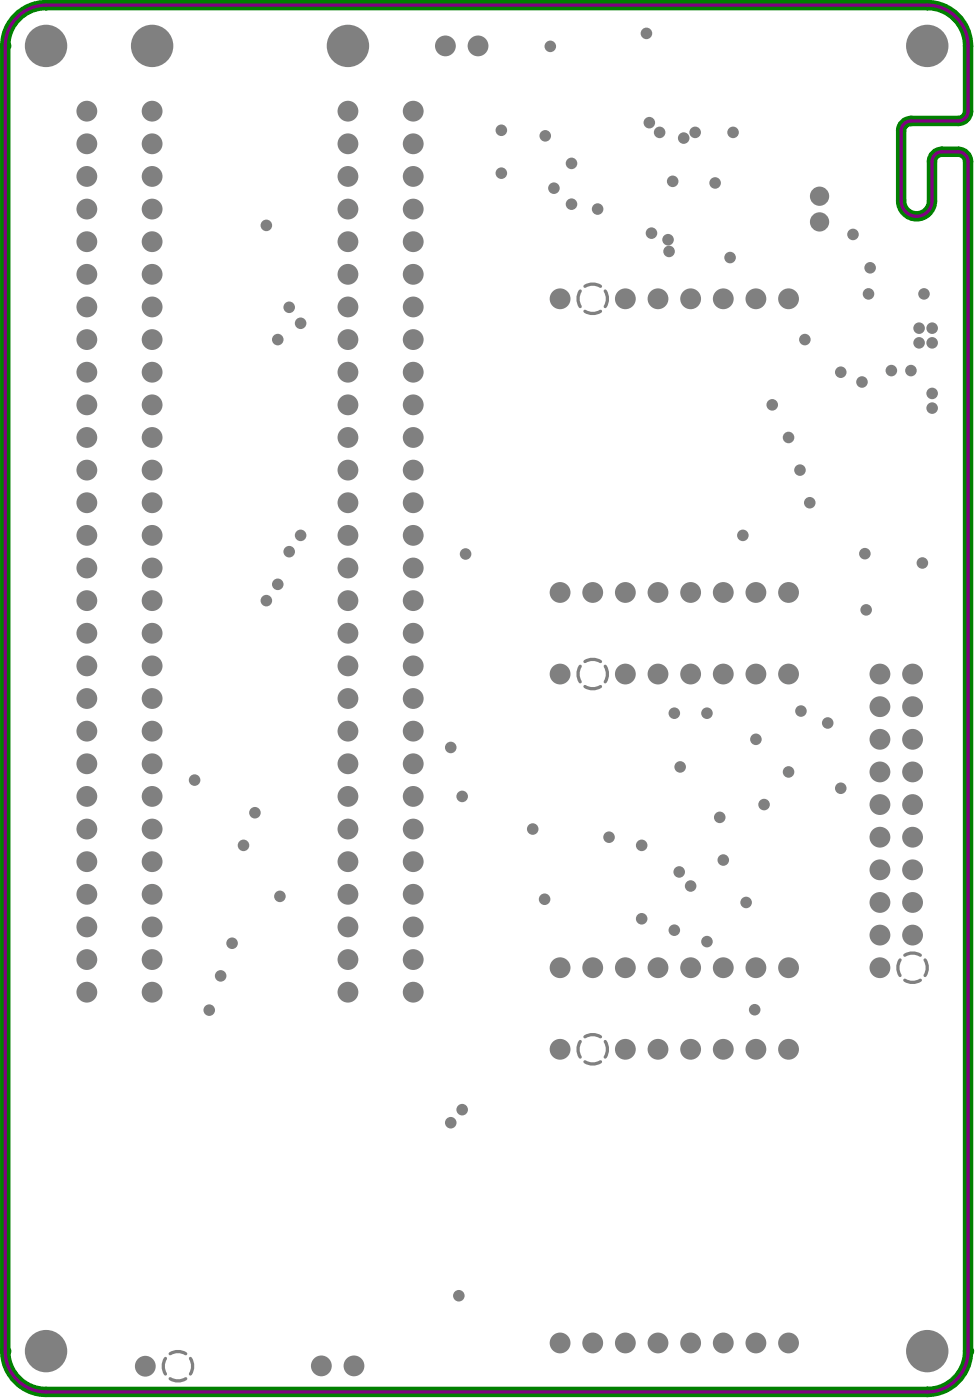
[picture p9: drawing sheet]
<svg xmlns="http://www.w3.org/2000/svg" width="126mm" height="181mm" viewBox="0 0 126 181" stroke-linecap="round" stroke-linejoin="round" font-family="sans-serif">
<g fill="#008000">
<circle cx=".7" cy="175" r=".68"/>
<circle cx=".7" cy="5.9" r=".68"/>
<circle cx="6" cy=".7" r=".68"/>
<circle cx="120" cy="180.3" r=".68"/>
<circle cx="120" cy=".7" r=".68"/>
</g>
<path d="M.7 5.9v169.1M116.6 16.9v9.1M120.6 20.9v5.1" fill="none" stroke="#008000" stroke-width="1.4"/>
<g fill="#008000">
<circle cx="121.9" cy="19.7" r=".68"/>
<circle cx="117.9" cy="15.7" r=".68"/>
<circle cx="125.3" cy="175" r=".68"/>
</g>
<path d="M.7 5.9a5.3 5.3 0 0 1 5.3-5.2h114a5.3 5.3 0 0 1 5.3 5.2v8.5a1.27 1.27 0 0 1-1.3 1.3h-6.1a1.27 1.27 0 0 0-1.3 1.2M116.6 26a2 2 0 0 0 2 2 2 2 0 0 0 2-2M120.6 20.9a1.27 1.27 0 0 1 1.3-1.2h2.1a1.27 1.27 0 0 1 1.3 1.2v154.1a5.3 5.3 0 0 1-5.3 5.3h-114a5.3 5.3 0 0 1-5.3-5.3" fill="none" stroke="#008000" stroke-width="1.4"/>
<g fill="#808080">
<circle cx="59.4" cy="167.8" r=".75"/>
<circle cx="110.4" cy="30.4" r=".75"/>
<circle cx="84" cy="15.9" r=".75"/>
<circle cx="90" cy="17.1" r=".75"/>
<circle cx="112.1" cy="79" r=".75"/>
<circle cx="111.9" cy="71.7" r=".75"/>
<circle cx="119.4" cy="72.9" r=".75"/>
<circle cx="87.9" cy="112.9" r=".75"/>
<circle cx="93.1" cy="105.9" r=".75"/>
<circle cx="88" cy="99.3" r=".75"/>
<circle cx="84.3" cy="30.2" r=".75"/>
<circle cx="97.7" cy="130.8" r=".75"/>
<circle cx="103.6" cy="92.1" r=".75"/>
<circle cx="36.2" cy="116.1" r=".75"/>
<circle cx="70.5" cy="116.5" r=".75"/>
<circle cx="68.9" cy="107.4" r=".75"/>
<circle cx="94.5" cy="33.4" r=".75"/>
<circle cx="83.6" cy="4.3" r=".75"/>
<circle cx="86.4" cy="31" r=".75"/>
<circle cx="86.6" cy="32.6" r=".75"/>
<circle cx="112.6" cy="34.7" r=".75"/>
<circle cx="85.4" cy="17.1" r=".75"/>
<circle cx="118.9" cy="44.4" r=".75"/>
<circle cx="118.9" cy="42.5" r=".75"/>
<circle cx="120.6" cy="44.4" r=".75"/>
<circle cx="120.6" cy="42.5" r=".75"/>
<circle cx="120.6" cy="51" r=".75"/>
<circle cx="120.6" cy="52.9" r=".75"/>
<circle cx="64.9" cy="22.4" r=".75"/>
<circle cx="74" cy="21.2" r=".75"/>
<circle cx="77.3" cy="27.1" r=".75"/>
<circle cx="88.5" cy="17.9" r=".75"/>
<circle cx="87" cy="23.5" r=".75"/>
<circle cx="102" cy="100" r=".75"/>
<circle cx="60.2" cy="71.8" r=".75"/>
<circle cx="64.9" cy="16.9" r=".75"/>
<circle cx="70.6" cy="17.6" r=".75"/>
<circle cx="71.7" cy="24.4" r=".75"/>
<circle cx="94.9" cy="17.1" r=".75"/>
<circle cx="58.3" cy="145.4" r=".75"/>
<circle cx="59.8" cy="143.7" r=".75"/>
<circle cx="58.3" cy="96.8" r=".75"/>
<circle cx="111.5" cy="49.5" r=".75"/>
<circle cx="119.6" cy="38.1" r=".75"/>
<circle cx="117.9" cy="48" r=".75"/>
<circle cx="115.3" cy="48" r=".75"/>
<circle cx="83" cy="119" r=".75"/>
<circle cx="78.8" cy="108.4" r=".75"/>
<circle cx="87.3" cy="120.5" r=".75"/>
<circle cx="91.5" cy="122" r=".75"/>
<circle cx="104.1" cy="44" r=".75"/>
<circle cx="99.9" cy="52.4" r=".75"/>
<circle cx="104.8" cy="65.1" r=".75"/>
<circle cx="87.3" cy="92.4" r=".75"/>
<circle cx="91.5" cy="92.4" r=".75"/>
<circle cx="35.9" cy="75.7" r=".75"/>
<circle cx="35.9" cy="44" r=".75"/>
<circle cx="37.4" cy="71.5" r=".75"/>
<circle cx="37.4" cy="39.8" r=".75"/>
<circle cx="33" cy="105.3" r=".75"/>
<circle cx="31.5" cy="109.5" r=".75"/>
<circle cx="38.9" cy="69.3" r=".75"/>
<circle cx="38.9" cy="41.9" r=".75"/>
<circle cx="30" cy="122.2" r=".75"/>
<circle cx="83" cy="109.5" r=".75"/>
<circle cx="97.8" cy="95.8" r=".75"/>
<circle cx="93.6" cy="111.4" r=".75"/>
<circle cx="89.4" cy="114.8" r=".75"/>
<circle cx="92.5" cy="23.7" r=".75"/>
<circle cx="112.4" cy="38.1" r=".75"/>
<circle cx="34.5" cy="77.8" r=".75"/>
<circle cx="34.5" cy="29.2" r=".75"/>
<circle cx="102" cy="56.7" r=".75"/>
<circle cx="108.8" cy="48.2" r=".75"/>
<circle cx="108.8" cy="102.1" r=".75"/>
<circle cx="103.5" cy="60.9" r=".75"/>
<circle cx="107.1" cy="93.6" r=".75"/>
<circle cx="25.2" cy="101" r=".75"/>
<circle cx="96.5" cy="116.9" r=".75"/>
<circle cx="98.9" cy="104.2" r=".75"/>
<circle cx="96.1" cy="69.3" r=".75"/>
<circle cx="27.1" cy="130.8" r=".75"/>
<circle cx="28.6" cy="126.4" r=".75"/>
<circle cx="59.8" cy="103.2" r=".75"/>
<circle cx="74" cy="26.4" r=".75"/>
<circle cx="71.2" cy="6" r=".75"/>
<circle cx="72.5" cy="87.3" r="1.35"/>
<circle cx="89.4" cy="87.3" r="1.35"/>
<circle cx="18.8" cy="177" r="1.35"/>
<circle cx="45.8" cy="176.9" r="1.35"/>
<circle cx="72.5" cy="125.3" r="1.35"/>
<circle cx="72.5" cy="76.7" r="1.35"/>
<circle cx="89.4" cy="125.3" r="1.35"/>
<circle cx="89.4" cy="76.7" r="1.35"/>
<circle cx="106" cy="28.7" r="1.25"/>
<circle cx="72.5" cy="173.9" r="1.35"/>
<circle cx="72.5" cy="135.9" r="1.35"/>
<circle cx="72.5" cy="38.7" r="1.35"/>
<circle cx="89.4" cy="173.9" r="1.35"/>
<circle cx="89.4" cy="135.9" r="1.35"/>
<circle cx="89.4" cy="38.7" r="1.35"/>
<circle cx="106" cy="25.4" r="1.25"/>
</g>
<path d="M75.1 86.3a1.91 1.91 0 0 0 0 2M75.7 85.7a1.9 1.9 0 0 1 2 0M75.7 88.9a1.9 1.9 0 0 0 2 0M78.3 86.3a1.91 1.91 0 0 1 0 2" fill="none" stroke="#808080" stroke-width=".42"/>
<g fill="#808080">
<circle cx="80.9" cy="87.3" r="1.35"/>
<circle cx="85.1" cy="87.3" r="1.35"/>
<circle cx="93.6" cy="87.3" r="1.35"/>
<circle cx="97.8" cy="87.3" r="1.35"/>
<circle cx="102" cy="87.3" r="1.35"/>
<circle cx="113.9" cy="121.1" r="1.35"/>
<circle cx="118.1" cy="121.1" r="1.35"/>
<circle cx="113.9" cy="104.2" r="1.35"/>
<circle cx="118.1" cy="104.2" r="1.35"/>
<circle cx="113.9" cy="87.3" r="1.35"/>
<circle cx="118.1" cy="87.3" r="1.35"/>
<circle cx="11.2" cy="128.5" r="1.35"/>
<circle cx="11.2" cy="124.3" r="1.35"/>
<circle cx="11.2" cy="115.8" r="1.35"/>
<circle cx="11.2" cy="111.6" r="1.35"/>
<circle cx="11.2" cy="103.2" r="1.35"/>
<circle cx="11.2" cy="98.9" r="1.35"/>
<circle cx="11.2" cy="90.5" r="1.35"/>
<circle cx="11.2" cy="86.2" r="1.35"/>
<circle cx="11.2" cy="77.8" r="1.35"/>
<circle cx="11.2" cy="73.6" r="1.35"/>
<circle cx="11.2" cy="69.3" r="1.35"/>
<circle cx="11.2" cy="60.9" r="1.35"/>
<circle cx="11.2" cy="56.7" r="1.35"/>
<circle cx="11.2" cy="65.1" r="1.35"/>
<circle cx="11.2" cy="44" r="1.35"/>
<circle cx="11.2" cy="48.2" r="1.35"/>
<circle cx="11.2" cy="35.5" r="1.35"/>
<circle cx="11.2" cy="31.3" r="1.35"/>
<circle cx="11.2" cy="18.6" r="1.35"/>
<circle cx="11.2" cy="22.9" r="1.35"/>
<circle cx="6" cy="5.9" r="2.74"/>
</g>
<path d="M21.4 175.9a1.91 1.91 0 0 0 0 2.1M22 175.3a1.9 1.9 0 0 1 2 0M22 178.6a1.9 1.9 0 0 0 2 0M24.6 175.9a1.91 1.91 0 0 1 0 2.1" fill="none" stroke="#808080" stroke-width=".42"/>
<g fill="#808080">
<circle cx="19.7" cy="128.5" r="1.35"/>
<circle cx="19.7" cy="124.3" r="1.35"/>
<circle cx="19.7" cy="115.8" r="1.35"/>
<circle cx="19.7" cy="111.6" r="1.35"/>
<circle cx="19.7" cy="103.2" r="1.35"/>
<circle cx="19.7" cy="98.9" r="1.35"/>
<circle cx="19.7" cy="90.5" r="1.35"/>
<circle cx="19.7" cy="86.2" r="1.35"/>
<circle cx="19.7" cy="77.8" r="1.35"/>
<circle cx="19.7" cy="73.6" r="1.35"/>
<circle cx="19.7" cy="69.3" r="1.35"/>
<circle cx="19.7" cy="60.9" r="1.35"/>
<circle cx="19.7" cy="56.7" r="1.35"/>
<circle cx="19.7" cy="65.1" r="1.35"/>
<circle cx="19.7" cy="44" r="1.35"/>
<circle cx="19.7" cy="48.2" r="1.35"/>
<circle cx="19.7" cy="35.5" r="1.35"/>
<circle cx="19.7" cy="31.3" r="1.35"/>
<circle cx="19.7" cy="22.9" r="1.35"/>
<circle cx="19.7" cy="18.6" r="1.35"/>
<circle cx="19.7" cy="5.9" r="2.74"/>
<circle cx="45" cy="128.5" r="1.35"/>
<circle cx="45" cy="124.3" r="1.35"/>
<circle cx="53.5" cy="128.5" r="1.35"/>
<circle cx="53.5" cy="124.3" r="1.35"/>
<circle cx="45" cy="115.8" r="1.35"/>
<circle cx="45" cy="111.6" r="1.35"/>
<circle cx="53.5" cy="115.8" r="1.35"/>
<circle cx="53.5" cy="111.6" r="1.35"/>
<circle cx="45" cy="98.9" r="1.35"/>
<circle cx="45" cy="103.2" r="1.35"/>
<circle cx="53.5" cy="103.2" r="1.35"/>
<circle cx="53.5" cy="98.9" r="1.35"/>
<circle cx="45" cy="86.2" r="1.35"/>
<circle cx="45" cy="90.5" r="1.35"/>
<circle cx="53.5" cy="86.2" r="1.35"/>
<circle cx="53.5" cy="90.5" r="1.35"/>
<circle cx="45" cy="73.6" r="1.35"/>
<circle cx="45" cy="77.8" r="1.35"/>
<circle cx="53.5" cy="77.8" r="1.35"/>
<circle cx="53.5" cy="73.6" r="1.35"/>
<circle cx="45" cy="69.3" r="1.35"/>
<circle cx="53.5" cy="69.3" r="1.35"/>
<circle cx="45" cy="65.1" r="1.35"/>
<circle cx="45" cy="60.9" r="1.35"/>
<circle cx="45" cy="56.7" r="1.35"/>
<circle cx="53.5" cy="60.9" r="1.35"/>
<circle cx="53.5" cy="56.7" r="1.35"/>
<circle cx="53.5" cy="65.1" r="1.35"/>
<circle cx="45" cy="48.2" r="1.35"/>
<circle cx="45" cy="44" r="1.35"/>
<circle cx="53.5" cy="48.2" r="1.35"/>
<circle cx="53.5" cy="44" r="1.35"/>
<circle cx="45" cy="35.5" r="1.35"/>
<circle cx="45" cy="31.3" r="1.35"/>
<circle cx="53.5" cy="35.5" r="1.35"/>
<circle cx="53.5" cy="31.3" r="1.35"/>
<circle cx="45" cy="22.9" r="1.35"/>
<circle cx="45" cy="18.6" r="1.35"/>
<circle cx="53.5" cy="22.9" r="1.35"/>
<circle cx="53.5" cy="18.6" r="1.35"/>
<circle cx="57.6" cy="5.9" r="1.35"/>
<circle cx="61.9" cy="5.9" r="1.35"/>
<circle cx="76.7" cy="125.3" r="1.35"/>
<circle cx="80.9" cy="125.3" r="1.35"/>
<circle cx="76.7" cy="76.7" r="1.35"/>
<circle cx="80.9" cy="76.7" r="1.35"/>
<circle cx="85.1" cy="125.3" r="1.35"/>
<circle cx="93.6" cy="125.3" r="1.35"/>
<circle cx="85.1" cy="76.7" r="1.35"/>
<circle cx="93.6" cy="76.7" r="1.35"/>
<circle cx="97.8" cy="125.3" r="1.35"/>
<circle cx="102" cy="125.3" r="1.35"/>
<circle cx="97.8" cy="76.7" r="1.35"/>
<circle cx="102" cy="76.7" r="1.35"/>
</g>
<path d="M116.5 124.3a1.91 1.91 0 0 0 0 2M117.1 123.7a1.9 1.9 0 0 1 2 0M117.1 127a1.9 1.9 0 0 0 2 0M119.7 124.3a1.91 1.91 0 0 1 0 2" fill="none" stroke="#808080" stroke-width=".42"/>
<g fill="#808080">
<circle cx="113.9" cy="125.3" r="1.35"/>
<circle cx="113.9" cy="116.9" r="1.35"/>
<circle cx="113.9" cy="112.7" r="1.35"/>
<circle cx="118.1" cy="116.9" r="1.35"/>
<circle cx="118.1" cy="112.7" r="1.35"/>
<circle cx="113.9" cy="100" r="1.35"/>
<circle cx="113.9" cy="95.8" r="1.35"/>
<circle cx="118.1" cy="100" r="1.35"/>
<circle cx="118.1" cy="95.8" r="1.35"/>
<circle cx="113.9" cy="91.5" r="1.35"/>
<circle cx="118.1" cy="91.5" r="1.35"/>
<circle cx="120" cy="5.9" r="2.74"/>
<circle cx="6" cy="175" r="2.74"/>
<circle cx="11.2" cy="120.1" r="1.35"/>
<circle cx="11.2" cy="107.4" r="1.35"/>
<circle cx="11.2" cy="94.7" r="1.35"/>
<circle cx="11.2" cy="82" r="1.35"/>
<circle cx="11.2" cy="39.8" r="1.35"/>
<circle cx="11.2" cy="52.4" r="1.35"/>
<circle cx="11.2" cy="27.1" r="1.35"/>
<circle cx="11.2" cy="14.4" r="1.35"/>
<circle cx="19.7" cy="120.1" r="1.35"/>
<circle cx="19.7" cy="107.4" r="1.35"/>
<circle cx="19.7" cy="94.7" r="1.35"/>
<circle cx="19.7" cy="82" r="1.35"/>
<circle cx="19.7" cy="39.8" r="1.35"/>
<circle cx="19.7" cy="52.4" r="1.35"/>
<circle cx="19.7" cy="27.1" r="1.35"/>
<circle cx="19.7" cy="14.4" r="1.35"/>
<circle cx="45" cy="120.1" r="1.35"/>
<circle cx="53.5" cy="120.1" r="1.35"/>
<circle cx="45" cy="94.7" r="1.35"/>
<circle cx="45" cy="107.4" r="1.35"/>
<circle cx="45" cy="82" r="1.35"/>
<circle cx="53.5" cy="107.4" r="1.35"/>
<circle cx="53.5" cy="82" r="1.35"/>
<circle cx="53.5" cy="94.7" r="1.35"/>
<circle cx="45" cy="52.4" r="1.35"/>
<circle cx="45" cy="39.8" r="1.35"/>
<circle cx="45" cy="27.1" r="1.35"/>
<circle cx="45" cy="14.4" r="1.35"/>
<circle cx="53.5" cy="52.4" r="1.35"/>
<circle cx="53.5" cy="39.8" r="1.35"/>
<circle cx="53.5" cy="27.1" r="1.35"/>
<circle cx="53.5" cy="14.4" r="1.35"/>
<circle cx="76.7" cy="173.9" r="1.35"/>
<circle cx="80.9" cy="173.9" r="1.35"/>
</g>
<path d="M75.1 134.9a1.91 1.91 0 0 0 0 2M75.7 134.3a1.9 1.9 0 0 1 2 0M75.7 137.5a1.9 1.9 0 0 0 2 0M78.3 134.9a1.91 1.91 0 0 1 0 2" fill="none" stroke="#808080" stroke-width=".42"/>
<circle cx="80.9" cy="135.9" r="1.35" fill="#808080"/>
<path d="M75.1 37.7a1.91 1.91 0 0 0 0 2M75.7 37.1a1.9 1.9 0 0 1 2 0M78.3 37.7a1.91 1.91 0 0 1 0 2M75.7 40.3a1.9 1.9 0 0 0 2 0" fill="none" stroke="#808080" stroke-width=".42"/>
<g fill="#808080">
<circle cx="80.9" cy="38.7" r="1.35"/>
<circle cx="85.1" cy="173.9" r="1.35"/>
<circle cx="93.6" cy="173.9" r="1.35"/>
<circle cx="85.1" cy="135.9" r="1.35"/>
<circle cx="93.6" cy="135.9" r="1.35"/>
<circle cx="85.1" cy="38.7" r="1.35"/>
<circle cx="93.6" cy="38.7" r="1.35"/>
<circle cx="97.8" cy="173.9" r="1.35"/>
<circle cx="102" cy="173.9" r="1.35"/>
<circle cx="97.8" cy="135.9" r="1.35"/>
<circle cx="102" cy="135.9" r="1.35"/>
<circle cx="97.8" cy="38.7" r="1.35"/>
<circle cx="102" cy="38.7" r="1.35"/>
<circle cx="120" cy="175" r="2.74"/>
<circle cx="113.9" cy="108.4" r="1.35"/>
<circle cx="118.1" cy="108.4" r="1.35"/>
<circle cx="41.6" cy="176.9" r="1.35"/>
<circle cx="45" cy="5.9" r="2.74"/>
</g>
<path d="M2.2 2.2a5.3 5.3 0 0 1 3.8-1.5h114a5.3 5.3 0 0 1 5.3 5.2v8.5a1.27 1.27 0 0 1-1.3 1.3h-6.1a1.27 1.27 0 0 0-1.3 1.2v9.1a2 2 0 0 0 2 2 2 2 0 0 0 2-2v-5.1a1.27 1.27 0 0 1 1.3-1.2h2.1a1.27 1.27 0 0 1 1.3 1.2v154.1a5.3 5.3 0 0 1-5.3 5.3h-114a5.3 5.3 0 0 1-5.3-5.3v-169.1a5.3 5.3 0 0 1 1.5-3.7z" fill="none" stroke="#800080" stroke-width=".42"/>
</svg>
